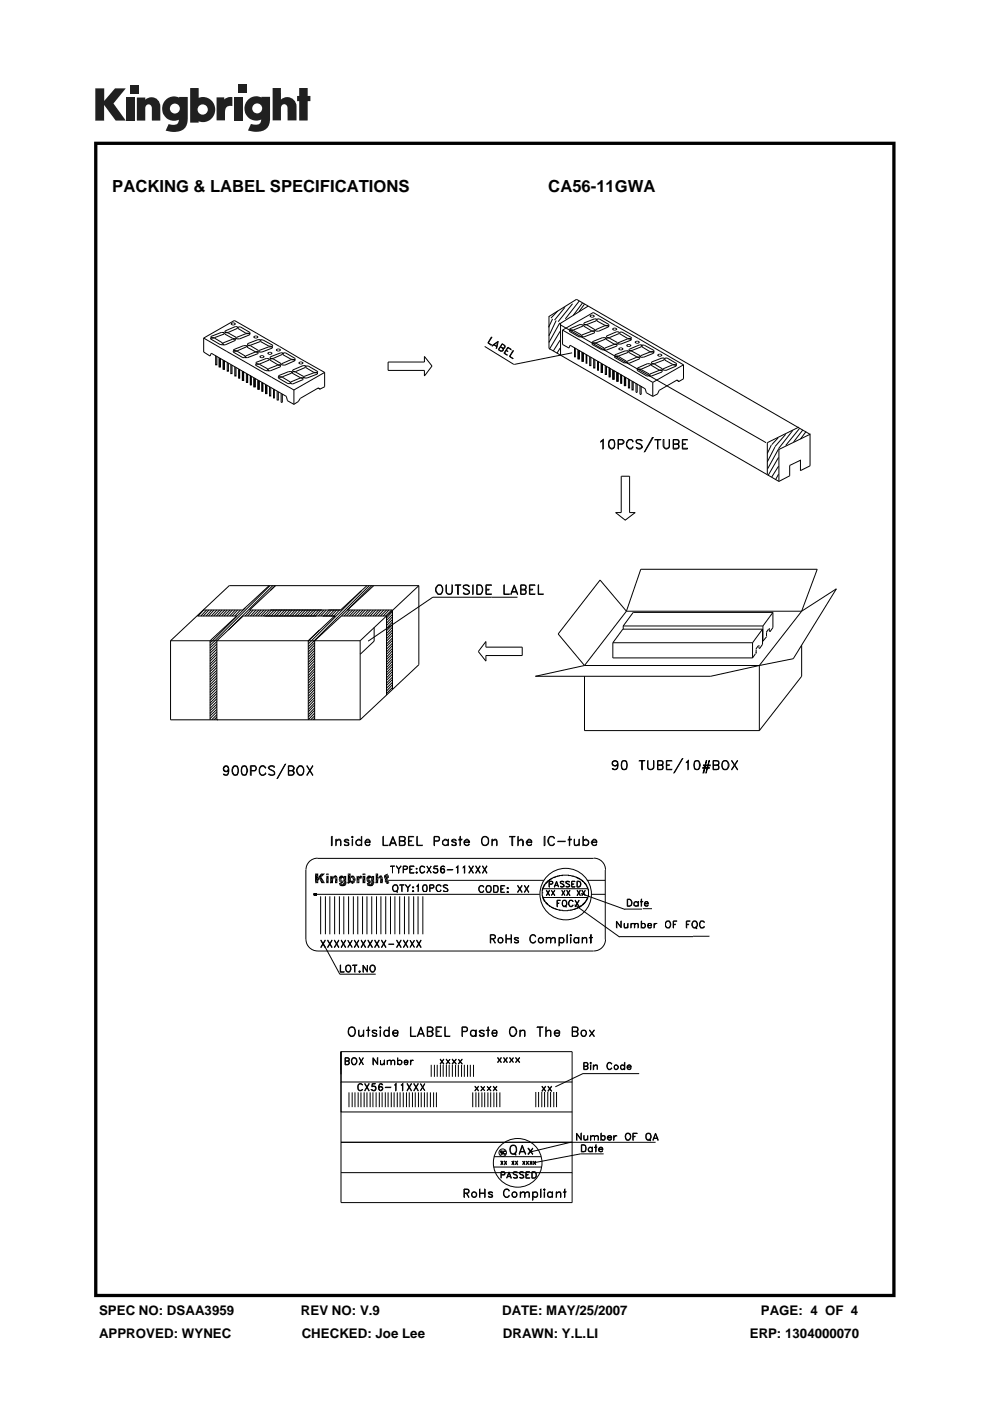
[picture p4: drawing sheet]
<svg xmlns="http://www.w3.org/2000/svg" width="210mm" height="297mm" viewBox="0 0 210 297" stroke-linecap="round" stroke-linejoin="round" font-family="sans-serif">
<defs><g id="words">
<g font-size="3.5">
<text x="23.8" y="40.6">PACKING &amp; LABEL SPECIFICATIONS</text>
<text x="116.3" y="40.6">CA56-11GWA</text>
</g>
<g font-size="2.8">
<text x="21" y="278.7">SPEC NO: DSAA3959</text>
<text x="63.8" y="278.7">REV NO: V.9</text>
<text x="106.5" y="278.7">DATE: MAY/25/2007</text>
<text x="161.4" y="278.7">PAGE: 4 OF 4</text>
<text x="21" y="283.6">APPROVED: WYNEC</text>
<text x="64" y="283.6">CHECKED: Joe Lee</text>
<text x="106.7" y="283.6">DRAWN: Y.L.LI</text>
<text x="159.1" y="283.6">ERP: 1304000070</text>
</g>
</g></defs>
<g fill="#231f20">
<path d="M20.2 18.7h1.9v2.7l2.3-2.7h2.3l-2.6 3.2 2.6 3.7h-2.2l-2.4-3.3v3.3h-1.9z"/>
<path d="M26.7 20.7h1.8v4.9h-1.8z"/>
<path d="M49.6 20.7h1.8v4.9h-1.8z"/>
<path d="M27.6 18h1.8v1.8h-1.8z"/>
<path d="M50.6 17.9h1.8v1.8h-1.8z"/>
<path d="M29 20.7h1.8v.4a1.9 1.9 0 0 1 2.2-.3 1.9 1.9 0 0 1 1 2v2.8h-1.8v-2.7a.7 .7 0 0 0-.7-.8 .7 .7 0 0 0-.7 .8v2.7h-1.8z"/>
<path d="M45.9 20.6h1.7v.5a2.02 2.02 0 0 1 1.7-.5v1.9h-.2a1.12 1.12 0 0 0-1.4 1.3v1.7h-1.8z"/>
<path d="M57.8 18.7h1.8v2.4a1.98 1.98 0 0 1 2.2-.3 1.98 1.98 0 0 1 1.1 2v2.7h-1.9v-2.6a.7 .7 0 0 0-.7-.8 .7 .7 0 0 0-.7 .8v2.6h-1.8z"/>
<path d="M63.5 18.7h1.8v1.6h.5v1.1h-.5v4.1h-1.8v-4.1h-.5v-1.1h.5z"/>
<path d="M40.3 18.7v7.3h1.8v-.3a2.63 2.63 0 0 0 3.5-2.5 2.63 2.63 0 0 0-3.5-2.5v-2zM41.9 23.2a1.1 1.1 0 0 1 2.2 0 1.1 1.1 0 0 1-2.2 0z"/>
<path d="M35.3 21a2.56 2.56 0 0 0-.6 3.3 2.56 2.56 0 0 0 3.2 1.1 1.09 1.09 0 0 1-1.5 1.1l-.6-.2-.7 1.4a5.3 5.3 0 0 0 3.8-.2 2.69 2.69 0 0 0 .9-2.4v-4.5h-1.8v.1l-.8-.2a2.44 2.44 0 0 0-1.9 .5zM36 23a1.06 1.06 0 0 1 2.1 0 1.06 1.06 0 0 1-2.1 0z"/>
<path d="M52.8 21a2.56 2.56 0 0 0-.6 3.3 2.56 2.56 0 0 0 3.2 1 1.09 1.09 0 0 1-1.5 1.1l-.7-.1-.6 1.4a5.3 5.3 0 0 0 3.7-.3 2.69 2.69 0 0 0 1-2.3v-4.6h-1.8v.2l-.9-.3a2.44 2.44 0 0 0-1.8 .6zM53.5 23a1.06 1.06 0 0 1 2.1 0 1.06 1.06 0 0 1-2.1 0z"/>
</g>
<g fill="#000">
<path d="M66.8 185.2l.7 .8-.7 1.2zM66.8 187.2l.7-.5v.5zM67.5 186l.3 .4-1 .8zM67.5 186l1.4 1.2-1.1-.8zM66.8 185.2h.7v.8zM66.8 187.2l1-.8zM67.8 186.4l1.1 .8h-.7zM68.1 185.2l.1 .8h-.7zM67.5 186h.7l.7 1.2zM68.1 185.2h.8l-.7 .8zM69.2 185.7l.5 1.5h-.5zM69.2 185.2l.5 .3h-.5z"/>
<path d="M69.2 185.7h.5v1.5zM69.2 185.2h.5v.3zM70 185.7l.5 .3-.5 1.2zM70.5 186l1.1 .1h-.8zM70.5 186l.3 .1-.1 .1zM70.5 186l.2 .2zM70.5 186l.2 .2-.7 1zM70 185.7h.5v.3zM70.6 186.5v.7h-.6zM70.6 186.5l-.6 .7zM70.6 186.3l-.6 .9zM70.6 185.9l1 .1h-1.1z"/>
<path d="M70.6 186.3l.1-.1-.7 1zM70.8 186.1l.8 .1zM70.6 185.9l.9-.1zM70.8 185.8h.7zM70.9 186.1l.7 .1zM70.9 185.7l.4 .1h-.5zM71 186.2l.6 .1zM71.1 186.4l.5 .8h-.5zM71.1 186.3h.5zM70.9 185.7h.3zM71.1 185.7h.1zM70.9 185.7l.4 .1z"/>
<path d="M70.6 185.9l1 .1zM71.1 186.4l.5-.1v.9zM70.8 186.1h.8v.1zM70.5 186l1.1 .1zM71.8 186.4h.6l-.5 .2zM71.9 187.5l1.4 .1zM71.9 187.3l.6 .1-.6 .1zM71.9 187.3l.6 .1zM71.9 187.2l.5 .1zM71.9 186.8l1 .1zM71.9 186.7h.6l-.6 .1zM71.9 186.6h.5z"/>
<path d="M71.9 186.3h.5l-.6 .1zM71.9 186.1h.6l-.6 .2zM71.9 186.1h.8zM72 187.6l1.3 .1zM72 187h.8zM72 186.9h.9zM72 186h.9l-1 .1zM72 185.9l.9 .1zM72.1 187.7l1.1 .1zM72.1 185.8h.7l-.8 .1zM72.2 187.7l1 .1zM72.2 187.1h.5z"/>
<path d="M72.2 187.8h.8zM72.2 187.1l.4 .1zM72.1 185.8h.6zM72.3 187.8h.6zM72.3 187.2h.2zM72.3 185.7h.3l-.4 .1zM71.9 186.7h.6zM71.9 186.6l.5-.1zM71.9 186.6l.5-.2zM71.8 186.4l.6-.1zM72.3 185.7h.3zM72.5 187.8h.2z"/>
<path d="M71.9 187.5l.7-.1zM71.9 186.8l.7-.1zM71.9 186.3l.6-.1zM71.9 186.3l.6-.2zM71.9 187.5l.8-.1zM72.3 187.2h.3zM71.9 186.8l.8-.1zM72.2 185.8h.5zM71.9 187.5l1.5-.1zM71.9 186.8l.8-.1 .2 .2zM72.7 186.7l.7 .5zM72.7 187.4h.7z"/>
<path d="M72.1 185.8h.7zM72.2 187.1l.6-.1zM72.7 186.7h.1l.6 .5zM72.8 186.2l.6 1zM72 185.9l.8-.1 .1 .2zM72.5 187.8h.4zM72.9 187.2l.5 .1-.6 .1zM72.9 187.2h.5zM72 187l.9-.1zM72.9 186.9l.5 .3h-.5zM72.8 186.7l.1-.1 .5 .6zM72.9 186.5l.5 .7z"/>
<path d="M72.9 186.3l.5 .9zM71.9 186.1l1-.1-.2 .1zM72.7 186.1l.2-.1zM72.7 186.1l.2-.1-.1 .2zM72.9 186l-.1 .2zM72.9 186l.5 1.2-.6-1zM71.9 186.1l1-.1zM72.9 185.7l.5 1.5zM72.3 187.8h.7zM72.2 187.8h1zM72.1 187.7h1.2zM72 187.6h1.3z"/>
<path d="M71.9 187.5l1.5-.1-.1 .2zM72.8 187.4l.6-.1zM72.9 187.2h.5v.1zM72.9 185.7h.5v1.5zM73.8 185.2l.6 .7-.6 1.3zM73.8 187.2l.5-.2v.2zM74.3 187h.9zM74.4 187l.8 .1zM74.4 186.7l-.6 .5zM74.4 186.5l-.6 .7zM74.4 186.3l-.6 .9zM74.4 185.9h.8l-.8 .2z"/>
<path d="M74.4 185.9v.3zM74.4 185.9v.3l-.6 1zM73.8 185.2h.6v.7zM74.4 187.1l.7 .1zM73.8 187.2l.6-.5 .1 .1zM73.8 187.2l.6-.5zM74.4 186.2l-.6 1zM74.4 185.8h.7l-.7 .1zM74.5 187.2h.5zM73.8 187.2l.8-.4zM74.4 185.8h.6zM74.6 187.2h.3z"/>
<path d="M74.3 187l.3-.2h.7zM74.6 186.1l.8 .1zM74.6 186.8h.7zM74.7 186.1l.7 .1zM74.5 185.8l.4-.1zM74.7 186.8h.6zM74.8 186.7h.6zM74.8 186.3l.6 .1-.5 .1zM74.8 186.2l.6 .2zM74.8 186.2h.6zM74.7 185.7h.2zM74.9 186.5l.5 .1-.6 .1z"/>
<path d="M74.9 186.5l.5 .1zM74.5 185.8h.5zM74.6 187.2h.4zM74.4 185.8h.7zM74.5 187.2h.6zM74.4 185.9h.8zM74.4 187.1h.8zM74.6 186.1l.7-.1zM74.4 186.1l.8-.2zM74.3 187l1-.1zM74.3 187l1-.2zM74.6 186.1l.7-.1v.1z"/>
<path d="M74.8 186.7l.6-.1v.1zM74.9 186.5l.5-.1zM74.8 186.2h.6v.2zM75.6 185.7l.5 .3-.5 1.2zM76.1 186l.4 .1-.1 .1zM76.1 186l.3 .2zM76.1 186l.2 .2-.7 1zM76.1 186l.4 .1zM76.1 186l.5 .2zM75.6 185.7h.5v.3zM75.6 187.2l.6-.5v.5zM76.2 186.6v.1l-.6 .5z"/>
<path d="M76.2 186.4l-.6 .8zM76.2 186.3l-.6 .9zM76.1 186l.1-.1 .4 .3zM76.2 186.3l.1-.1-.7 1zM76.3 185.8h.5l-.6 .1zM76.3 185.8h.4zM76.3 185.8l.3-.1zM76.5 185.7h.1zM76.3 185.8h.5zM76.2 185.9l.6-.1-.2 .4zM76.9 185.7l.6 1.5h-.6zM76.9 185.2l.6 .3h-.6z"/>
<path d="M76.9 185.7h.6v1.5zM76.9 185.2h.6v.3zM77.7 186.7h.6l-.5 .1zM77.7 186.6h.6zM77.7 186.4h.6l-.6 .2zM77.7 186.3h.6zM77.7 186.1h.7l-.7 .2zM77.8 187.6l1.3 .1zM77.8 187.5l1.4 .1zM77.8 187.3l.6 .1-.6 .1zM77.8 187.3l.6 .1zM77.8 187.2l.5 .1z"/>
<path d="M77.8 186.8l1 .1zM77.8 186.1h.7h-.8zM77.9 187.7l1.1 .1zM77.9 187h.8zM77.9 186.9h.9zM77.9 186h.9l-1 .1zM77.9 185.9l.9 .1zM78 187.7l1 .1zM78 187.1h.6zM78 185.8h.8l-.9 .1zM78.1 187.1l.4 .1zM78 185.8h.6z"/>
<path d="M78.2 187.8h.7zM78.3 187.8h.5zM78.3 187.2h.1zM78.1 185.8l.4-.1zM77.8 186.8l.7-.1zM77.7 186.7l.6-.1zM77.7 186.6l.6-.1zM77.7 186.6l.6-.2zM77.7 186.4l.6-.1zM77.7 186.3l.6-.1zM78.3 185.7h.2zM78.4 187.8h.3z"/>
<path d="M77.8 187.5l.7-.1zM77.7 186.3l.7-.2zM77.8 187.5l.8-.1zM78.3 187.2h.2zM77.8 186.8l.7-.1 .3 .2zM78.5 186.7l.9 .5zM77.7 186.1h.8zM78.1 185.8h.5zM77.8 187.5l1.5-.1zM78.1 187.1h.5zM78 185.8h.8zM78.6 187.4h.7z"/>
<path d="M78 187.1l.7-.1zM78.4 187.8h.4zM78.7 187.4h.6zM78.8 187.2l.6 .1-.6 .1zM78.8 187.2h.6zM77.9 187l.9-.1zM78.8 186.9l.6 .3h-.6zM78.7 186.7h.1l.6 .5zM78.8 186.6l.6 .6zM78.8 186.5l.6 .7zM78.8 186.3l.6 .9zM78.8 186.2l.6 1z"/>
<path d="M77.9 185.9l.9-.1v.2zM77.8 186.1l1-.1-.3 .1zM78.5 186.1l.3-.1zM78.6 186.1l.2-.1v.2zM78.8 186v.2zM78.8 186l.6 1.2-.6-1zM77.8 186.1l1-.1zM78.8 185.7l.6 1.5zM78.3 187.8h.6zM78.2 187.8h.8zM77.9 187.7h1.2zM77.8 187.6h1.4z"/>
<path d="M77.8 187.5l1.5-.1-.1 .2zM78.8 187.4l.6-.1zM78.8 187.2h.6v.1zM78.8 185.7h.6v1.5zM79.7 185.2l.5 .8-.5 1.2zM80.2 186.5v.7h-.5zM80.2 186.5l-.5 .7zM80.2 186h.9l-.7 .2zM80.2 186l.2 .2zM80.2 186l.1 .2-.6 1zM79.7 185.2h.5v.8zM80.3 186.3l-.6 .9z"/>
<path d="M80.3 186.2l-.6 1zM80.2 186l.8-.1zM80.5 186.1l.7 .1zM80.5 185.8h.5l-.6 .1zM80.5 185.8h.5zM80.5 185.7l.5 .1h-.5zM80.6 186.4l.6 .8h-.6zM80.6 186.3h.6zM80.6 186.2l.6 .1zM80.5 185.7h.4zM80.7 185.7h.2zM80.5 185.7l.5 .1z"/>
<path d="M80.2 186h.9zM80.4 185.9l.6-.1zM80.5 186.1h.7zM80.4 186.2l.7-.2zM80.6 186.4l.6-.1v.9zM80.5 186.1h.7v.1zM81.5 185.7h.7l-.7 .4zM81.5 185.7h.1zM81.6 186.9l1 .3zM81.6 186.8h.7zM81.6 186.7h.6l-.6 .1zM81.6 186.1l.6 .6h-.6z"/>
<path d="M81.5 185.7h.7zM81.6 185.5l.6 .2h-.6zM81.7 187.1l.9 .1zM81.7 187l.9 .2zM81.9 187.2h.5zM81.9 187.2h.7zM82 187.2h.3zM81.6 186.8l.6-.1v.1zM81.5 186.1h.7zM81.6 186.1h.6v.6zM81.5 186.1l1-.4zM81.6 185.5l.6-.3v.5z"/>
<path d="M82.1 187.2h.2zM81.6 186.9l.7-.1 .3 .4zM82 187.2h.4zM82.3 186.8l.3 .4zM82.4 186.8l.2 .4zM82.5 185.7v.4h-.3zM81.5 186.1l1-.4-.3 .4zM82.2 185.7h.3z"/>
<path d="M20 30v245h169.9v-245zM20.7 30.7h168.6v243.6h-168.6z"/>
</g>
<g fill="none" stroke="#000" stroke-width=".21">
<path d="M43.2 71.7l19.1 11M43.2 71.7l6.5-3.7 19.2 11M43.2 71.7v2.9l1.4 .9 .2-.6 15.9 9.1 .3 1 1.3 .7M44.7 71.3l2.2-.8h.6v.3l-2 .8h-.8zM44.7 71.7h.8l1.7 1-.1 .4-.4-.1-2.1-1.2zM45.7 75.4v1.9h.3v-1.7M46.5 75.9v1.9h.3v-1.8M47.3 72.7l2-.8h.7l-.1 .3-2.1 .9h-.5zM47.3 76.3v2h.3v-1.8M47.7 70.5l.7 .1 1.7 .9-.1 .3h-.6l-1.7-1zM47.8 70.2l2.2-1 .4 .1-.1 .3-1.9 .9-.7-.1zM48.2 76.8v1.9h.3v-1.7"/>
<path d="M49 77.3v1.9h.2v-1.8M49.1 68.6l.4-.1 .3 .1a.35 .35 0 0 1-.3 .3 .35 .35 0 0 1-.4-.3zM49.5 74.5h.8l1.7 1-.1 .3h-.4l-2-1.2zM49.6 74.1l2.1-.8h.6v.2l-2 .9-.8-.1zM49.8 77.8v1.9h.3v-1.8M50.2 71.5l2-.8h.8l-.1 .3-2.1 .8h-.7zM50.6 69.3h.4l2 1.2v.2h-.8l-1.7-1.1zM50.7 78.3v1.8h.1v-1.7M51.4 78.7v2h.3v-1.8M51.5 78.8h.1M52.1 75.5l2-.9 .7 .1-.1 .3-2.2 .8h-.4zM52.3 79.2v1.9h.2v-1.8v1.8h-.2"/>
<path d="M52.5 73.3h.6l1.7 1v.3h-.7l-1.7-1zM52.5 72.9l2.2-.9h.5l-.1 .4-2 .8h-.6zM53.1 79.6v2h.2v-1.8M53.9 71.3l.4-.1 .3 .1a.35 .35 0 0 1-.3 .4 .35 .35 0 0 1-.4-.4zM54.3 77.2l.8 .1 1.6 .9v.4l-.5-.1-2-1.1zM54.3 76.8l2.2-.8 .6 .1v.2l-2 .9-.8-.1zM55 74.3l2-.8h.8v.3l-2.2 .8h-.6zM55.2 75.5l.4-.1 .3 .1a.35 .35 0 0 1-.3 .4 .35 .35 0 0 1-.4-.4zM55.3 72l.5 .1 2 1.1v.3l-.8-.1-1.7-1zM56.9 74.8l.3-.1 .4 .1a.35 .35 0 0 1-.4 .3 .35 .35 0 0 1-.3-.3zM56.9 78.2l2-.8h.6v.4l-2.2 .8h-.5zM57.3 76.1h.6l1.7 1-.1 .2h-.6l-1.6-1z"/>
<path d="M57.3 75.7l2.2-.9h.5l-.1 .3-2 .9h-.6zM58.7 74.1l.3-.1 .4 .1a.35 .35 0 0 1-.4 .3 .35 .35 0 0 1-.3-.3zM59 80h.9l1.7 1-.1 .3h-.4l-2.1-1.2zM59.1 79.6l2.1-.8h.7l-.1 .3-1.9 .8h-.9zM59.8 77.1l1.9-.9 .9 .1-.1 .2-2.1 .9-.7-.1zM60.1 74.8h.5l2 1.2v.2h-.9l-1.7-1zM62.1 78.8l.6 .1 1.7 .9v.3h-.7l-1.7-1zM62.1 78.4l2.2-.9h.5l-.1 .4-2 .9-.6-.1zM63.5 76.8l.3-.1 .4 .1a.35 .35 0 0 1-.4 .4 .35 .35 0 0 1-.3-.4zM64.5 79.8l2.1-.8h.7v.3l-2.2 .8h-.6zM64.9 77.6h.5l2 1.2-.1 .2h-.7l-1.7-1.1zM68.9 79v3l-1.1 .5-.3-.2"/>
<path d="M68.9 79l-6.6 3.7M82.3 76.8h7.7v-1.2l1.6 2-1.6 2.1v-1.2h-7.7zM102.8 73.5l6.2 3.8M104.2 71.4l.1 .1-.7 1.2 .6 .4v.1l-.7-.5zM104.3 73.3l1.4-.9-.4 1.5 .2-1.4-1.1 .9zM104.7 73l.7 .5M104.8 73l.5 .5M106.1 73.5l.6 .5-.1 .3-.4 .1-.4-.3 .7-1.2 .6 .5-.1 .3-.4 .1M106.2 73.5l.4 .3 .2 .4-.3 .3h-.3l-.5-.4 .8-1.2 .6 .5-.1 .4h-.5M107.4 74.3l.3 .3zM107.7 73.6l.7 .5-.7-.4-.7 1.2 .6 .4-.7-.4zM108.8 74.3l.1 .1-.8 1.2 .7 .5-.7-.5z"/>
<path d="M117.2 67.6l-.8 1.8M118 68l-1.6 3.2M118.3 65.9l-1.4 1.5M118.7 68.8l43.8 25.1M118.7 68.5l-2.3 4.1M118.8 70.2l-2.3 3.8M118.8 72.1l-1.4 2.3M118.8 73.8l-.7 1.1M119.3 70l6.5-3.7 19.2 11M119.3 70l4.8 2.8M119.3 70v3l1.4 .8 .2-.6 15.9 9.2 .3 .9 1.4 .7M119.8 65.2l-2.2 2.7"/>
<path d="M120.8 69.7l2.2-.9 .6 .1v.2l-2 .9-.8-.1zM120.8 70l.8 .1 1.7 .9-.1 .4h-.4l-2-1.2zM121.3 74.8l-12.2 2.5M121.4 64.4l-3 3.8M121.9 73.7v2h.1v-1.8M122.6 74.2v1.9h.3v-1.8M122.9 63.8l-3 3.8M123.5 74.6v2h.2v-1.8M123.5 71l2-.8h.6v.4l-2.2 .8h-.5zM123.5 64.2l-1.9 2.7M123.8 68.9h.7l1.7 1-.1 .3h-.6l-1.7-1.1zM123.9 68.5l2.2-.9h.4l-.1 .4-1.9 .8h-.7z"/>
<path d="M124 64.5l-1.2 1.6M124.1 72.8l14.4 8.3M124.3 75.1v1.9h.2v-1.7M124.7 64.9l-5.8 3.6v6.8M125.1 75.7v1.8h.2v-1.8M125.3 66.9l.3-.1 .3 .1a.35 .35 0 0 1-.3 .4 .35 .35 0 0 1-.3-.4zM125.7 72.4l2.1-.8h.7l-.1 .3-2 .8h-.8zM125.9 76.1v1.9h.3v-1.8M126.3 69.9l2-.8h.8v.2l-2.2 .9h-.6zM126.4 72.8l1.7 1-.1 .4-.4-.1-2-1.1v-.2h.8M126.7 67.6h.4l2 1.2v.3l-.8-.1-1.7-1zM126.8 76.6v1.8h.1v-1.7"/>
<path d="M127.5 77v2h.3v-1.8M128.3 73.8l1.9-.8h.7l-.1 .4-2.2 .8h-.4zM128.4 77.5v1.9h.2v-1.8v1.8h-.2M128.6 71.3l2.2-1 .5 .1v.3l-2.1 .9-.6-.1zM128.6 71.7h.6l1.7 .9v.3h-.7l-1.7-1zM129.2 77.9v2h.2v-1.8M130 78.4v2h.2v-1.8M130 69.7l.4-.1 .3 .1a.35 .35 0 0 1-.3 .3 .35 .35 0 0 1-.4-.3zM130.4 75.2l2.2-.8h.6v.3l-2 .8h-.8zM130.4 75.6h.8l1.7 1-.1 .3h-.4l-2.1-1.2zM130.8 78.9v1.9h.3v-1.8v1.8h-.3v-1.8M131.1 72.7l2-.9 .8 .1v.2l-2.2 .8h-.6z"/>
<path d="M131.3 73.9l.4-.2 .3 .2a.35 .35 0 0 1-.3 .3 .35 .35 0 0 1-.4-.3zM131.5 70.4h.4l2.1 1.2-.1 .2h-.8l-1.7-1.1zM131.7 79.4v1.8h.1v-1.6M132.4 79.9v1.9h.3v-1.8M133 73.1l.4-.1 .3 .1a.35 .35 0 0 1-.3 .4 .35 .35 0 0 1-.4-.4zM133 76.6l2.1-.9 .6 .1v.3l-2.2 .9-.6-.1zM133.4 74.4l.6 .1 1.7 .9v.3h-.6l-1.7-1zM133.5 74l2.2-.9h.4l-.1 .4-2 .8h-.6zM134.8 72.4l.4-.1 .3 .1a.35 .35 0 0 1-.3 .4 .35 .35 0 0 1-.4-.4zM135.1 78.3l.9 .1 1.7 .9-.1 .4h-.4l-2.1-1.2zM135.2 78l2.2-.9 .6 .1-.1 .2-1.9 .9-.9-.1zM135.9 75.4l2-.8h.8l-.1 .3-2.1 .8h-.7z"/>
<path d="M136.2 73.1l.5 .1 2 1.1v.3h-.8l-1.7-1.1zM137.9 79.3l1.9-.8h.7l-.1 .4-2.2 .8h-.4zM138.2 77.2h.6l1.7 1v.2h-.7l-1.7-1zM138.2 76.8l2.2-.9h.5l-.1 .4-2 .8h-.6zM139.6 75.2l.3-.1 .4 .1a.35 .35 0 0 1-.4 .3 .35 .35 0 0 1-.3-.3zM140.7 78.2l2-.9 .7 .1v.2l-2.2 .9-.5-.1zM141.1 75.9h.4l2 1.2-.1 .2h-.7l-1.7-1zM145 77.3l-6.5 3.8M145 77.3v3l-1 .6-.4-.3-3.8 2.2-.3 .7-1 .5M53.9 80.1v1.9h.2v-1.7M54.7 80.6v1.9h.3v-1.8v1.8h-.3v-1.8M55.6 81.1v1.8h.1v-1.7"/>
<path d="M56.3 81.6v1.8h.3v-1.7M57.2 82v2h.2v-1.8M58 82.5v1.9h.2v-1.8M58.8 82.9v2M58.8 84.8h.2M59 83.1v1.8M59.6 83.4v1.9h.3v-1.8M61.7 81l2-.9 .6 .1v.3l-2.2 .9-.4-.1zM62.3 82.7v3M67.5 82.3l-3.8 2.2-.4 .6-1 .6M67.5 82.3l.4 .2M127.4 93.5l.6-.3v2l-.1-1.8-.5 .3z"/>
<path d="M129.1 93.5a.68 .68 0 0 1 1.2 0 1.41 1.41 0 0 1-.5 1.7 .92 .92 0 0 1-.7-1.2zM129.4 95h.8M129.4 93.4h.8M129.5 93.3a1.32 1.32 0 0 0 0 1.7M130.1 93.3a1.66 1.66 0 0 1 0 1.7M131.2 94.1l.9-.1v-.6l-.9-.1-.1 1.9v-2h.8l.5 .4-.2 .4-.3 .2h-.7M133.3 80.3v2h.2v-1.8M133.3 93.3l.6-.1 .4 .5-.4-.4a.73 .73 0 0 0-1 .6v.6l.4 .5h.6l.4-.3-.4 .5h-.4l-.6-.5a1.19 1.19 0 0 1 .4-1.4zM134 80.8v1.9h.3v-1.8M134.9 81.2v2h.2v-1.8M134.9 93.4a.94 .94 0 0 1 1.3 0l-.5-.1-.6 .1-.1 .3 .2 .2a1.01 1.01 0 0 1 1 1l-.5 .3h-.4l-.4-.3 .8 .1 .4-.1v-.3a1.19 1.19 0 0 0-1-.7zM135.7 81.8v1.8h.3v-1.8"/>
<path d="M138.4 92.8h.1l-1.8 3zM138.5 81.1v2.9M138.9 93.2l1.2 .1zM139.5 93.3v1.9l.1-1.9M140.7 93.2h.1v1.4a.6 .6 0 0 0 1 .3l.1-1.7 .1 1.4a.64 .64 0 0 1-1 .4l-.3-.4zM142.9 94.1l1 .1 .1 .6-.5 .4h-.7v-2h.7l.5 .2v.6l-.5 .2M143.5 94.1l.5-.2-.1-.5-1-.1v1.7h.6l.5-.2-.1-.5-1-.1M143.8 80.7l.2 .2M144.7 93.2h1.1l-1 .1v1.7h1v.2h-1.1zM144.8 94.1l.6 .1h-.6M163.6 94.4l-.8 1.7M164.4 94.8l-1.6 3.1"/>
<path d="M165 92.8l-1.3 1.5M165.1 95.2l-2.3 4.2M165.1 97l-2.2 3.8M165.1 98.9l-1.4 2.2M165.2 95.3l6.6-3.2v6.7l-2 1v-2.2l-2.3 1.1v2.2l-2.3 1.2zM166.6 92.1l-2.2 2.6M168.2 91.2l-3.1 3.9M169.4 90.6l-6.6 3.3v6.6M169.6 90.8l-3 3.7M170.3 91.1l-2 2.6M171 91.5l-1.2 1.6M171.8 92.1l-49.5-28.6-5.9 3.6v6.8l48.8 28.2"/>
<path d="M131.8 101h1.7v7.7h1.2l-2.1 1.6-2-1.6h1.2zM165.1 100.5l-.6 1.1M36.2 135.9h40.2M36.2 135.9v16.7h40.2M41.8 130.6h8.4l-5.6 5.3v16.7M43.2 129.3l-1.2 1.3M43.8 129.3l-1.2 1.3M44.3 129.3l-1.2 1.3M44.9 129.3l-1.2 1.3M45.4 129.3l-1.2 1.3M46 136l-1.4 1.4M46 136.5l-1.4 1.5"/>
<path d="M46 137.1l-1.4 1.4M46 137.6l-1.4 1.5M46 138.2l-1.4 1.5M46 138.7l-1.4 1.5M46 139.3l-1.4 1.5M46 139.8l-1.4 1.5M46 129.3l-1.2 1.3M46.6 129.3l-1.3 1.3M47.1 129.3l-1.2 1.3M47.7 129.3l-1.3 1.3M48.2 129.3l-1.2 1.3M48.8 129.3l-1.3 1.3"/>
<path d="M49.3 129.3l-1.2 1.3M49.9 129.3l-1.2 1.3M50.4 129.3l-1.2 1.3M51 129.3l-1.2 1.3M52 128.9l-7.4 7.4M53.2 129.3l-1.2 1.3M53.7 129.3l-1.2 1.3M54.3 129.3l-1.2 1.3M54.9 129.3l-1.3 1.3M55.4 129.3l-1.2 1.3M56 129.3l-1.3 1.3M56.1 130.6h11"/>
<path d="M56.5 129.3l-1.2 1.3M57.1 129.3l-1.3 1.3M57.1 124.2l-5.6 5.1h-8.4M57.3 124.2l-12.7 12.7M57.6 129.3l-1.2 1.3M57.8 124.2l-9.3 9.4M58.2 129.3l-1.3 1.3M58.4 124.2l-1.1 1M58.4 124.2l-5.5 5.1h19.3l5.6-5.1M58.7 129.3l-1.2 1.3M59.3 129.3l-1.2 1.3M59.8 129.3l-1.2 1.3"/>
<path d="M60.4 129.3l-1.2 1.3M60.9 129.3l-1.2 1.3M61.5 129.3l-1.2 1.3M62 129.3l-1.2 1.3M62.6 129.3l-1.2 1.3M63.1 129.3l-1.2 1.3M63.7 129.3l-1.2 1.3M64.3 129.3l-1.3 1.3M64.8 129.3l-1.2 1.3M65.4 129.3l-1.3 1.3M65.9 129.3l-1.2 1.3M66.5 129.3l-1.3 1.3"/>
<path d="M66.7 136.3l-1.3 1.3M66.7 136.8l-1.3 1.4M66.7 137.4l-1.3 1.3M66.7 137.9l-1.3 1.4M66.7 138.5l-1.3 1.3M66.7 139l-1.3 1.4M66.7 139.6l-1.3 1.3M67 129.3l-1.2 1.3M67.6 129.3l-1.2 1.3M67.8 133.6l-2.4 2.4M68.1 129.3l-1.2 1.3M68.4 130.6h2.6"/>
<path d="M68.7 129.3l-1.2 1.3M69.2 129.3l-1.2 1.3M69.8 129.3l-1.2 1.3M70.3 129.3l-1.2 1.3M70.9 129.3l-1.2 1.3M71.4 129.3l-1.2 1.3M72 129.3l-1.2 1.3M72.4 130.6l-5.7 5.3v16.7M72.4 130.6h9.6v16.8M74.2 129.3l-1.2 1.3M74.8 129.3l-1.3 1.3M75.3 129.3l-1.2 1.3"/>
<path d="M75.9 129.3l-1.3 1.3M76.4 129.3l-1.2 1.3M76.4 135.9v16.7M76.6 125.3l-11.2 11.2M77 129.3l-1.2 1.3M77.5 129.3l-1.2 1.3M78.1 129.3l-1.2 1.3M78.3 124.2l-12.9 12.9M78.6 129.3l-1.2 1.3M78.8 124.2l-6.4 6.4M79.2 129.3l-1.2 1.3M79.3 124.2l-5.6 5.1h9.5v16.8"/>
<path d="M79.4 133.1v2.8l-3 2.8M79.7 129.3l-1.2 1.3M80.3 129.3l-1.2 1.3M80.8 129.3l-1.2 1.3M81.4 129.3l-1.2 1.3M82 129.3l-1.3 1.3M82.5 129.3l-1.2 1.3M83.1 129.3l-1.3 1.3M83.2 129.7l-1.2 1.3M83.2 130.3l-1.2 1.2M83.2 130.8l-1.2 1.3M83.2 131.4l-1.2 1.2"/>
<path d="M83.2 131.9l-1.2 1.3M83.2 132.5l-1.2 1.2M83.2 133l-1.2 1.3M83.2 133.6l-1.2 1.2M83.2 134.1l-1.2 1.3M83.2 134.7l-1.2 1.2M83.2 135.3l-1.2 1.2M83.2 135.8l-1.2 1.2M83.2 136.4l-1.2 1.2M83.2 136.9l-1.2 1.3M83.2 137.5l-1.2 1.2M83.2 138l-1.2 1.3"/>
<path d="M83.2 138.6l-1.2 1.2M83.2 139.1l-1.2 1.3M83.2 139.7l-1.2 1.2M88.8 124.2h-40.2l-12.4 11.7M88.8 124.2v16.7l-12.4 11.7M88.8 124.2l-12.4 11.7M92.8 124.2a.68 .68 0 0 1 1 .6 .96 .96 0 0 1-.6 1.1h-.1a1.06 1.06 0 0 1-.3-1.7zM92.8 124.1a.93 .93 0 0 1 1 .3 .93 .93 0 0 1 0 1.1l-.4 .5a1.06 1.06 0 0 1-1-.7 1.06 1.06 0 0 1 .4-1.2zM94.6 124l.1 1.4a.6 .6 0 0 0 .6 .6 .6 .6 0 0 0 .6-.6v-1.4v1.7a.68 .68 0 0 1-.8 .3 .68 .68 0 0 1-.5-.6zM96.5 124l1.2 .1zM97 124.1v1.9h.2v-1.9M98.4 124.1a.93 .93 0 0 1 1.2 .2h-.3v-.1a.61 .61 0 0 0-1 .3l.1 .2 .7 .2a.58 .58 0 0 1 .4 .5 .58 .58 0 0 1-.2 .5 .85 .85 0 0 1-1.1-.2l.3 .2a.74 .74 0 0 0 1-.3l-.1-.2-1.1-.7-.1-.4z"/>
<path d="M100.3 124l.1 2zM101.1 124h.7a1.14 1.14 0 0 1 0 2h-.7zM101.2 124.1h.6a1.07 1.07 0 0 1 0 1.8h-.6zM103.1 124h1.1l-1.1 .1v1.8l1.1 .1h-1.1zM103.1 136v1.2h7.7v1.8h-7.7v1.2l-1.6-2.1zM103.1 124.9h.6v.2h-.6M106.9 124l.1 1.9 1.1 .1h-1.2zM108.5 125.5h1.2M108.6 125.4h1M109.1 124l.7 2-.7-1.7-.8 1.7zM109.7 126.6h-17.9l-13.7 9.3M110.5 124.9h.7l.4 .5a.49 .49 0 0 1-.4 .6h-.8v-2h.8a.56 .56 0 0 1 .4 .5 .56 .56 0 0 1-.4 .6"/>
<path d="M111.2 124.9l.2-.1a.48 .48 0 0 0-.2-.7h-.7v1.8h.7a.43 .43 0 0 0 .3-.4 .43 .43 0 0 0-.3-.4h-.7M112.3 124h1.2l-1.1 .1v1.8l1.1 .1h-1.2zM112.4 124.9h.6v.2h-.6M114.2 124v1.9l1.1 .1h-1.1zM130 136.3h29.6M130 136.3v3.2h29.6M132.2 132.7h29.6M132.9 129.6h37.1M132.9 129.6l-5.6-6.6-8.9 11.4 5.6 6.7M132.9 129.6l-8.9 11.5M159.6 136.3v3.2M160.2 138.6l-.6 .9"/>
<path d="M160.4 137.7v.6M160.4 138.4v.1M160.4 138.2l-.1 .4M160.4 137.5v.1M160.8 137l-.4 .5M160.9 136.9l.1 .1M161.7 135.9h.1M161.7 133.4v3.2l-.6 .8-.1-.4M161.7 133.4h-29.6l-2.1 2.9M161.7 133.4l-2.1 2.9M161.8 132.7v3.2M162.6 134.1v.7"/>
<path d="M162.6 135l-.8 .9M162.6 134.8v.1M162.7 133.9l-.1 .2M163 133.4l-.4 .6M163.1 133.3l.1 .1M163.2 133.4v.4M163.2 133.8h.2M163.9 129.8h-29.6l-2.1 2.9v.7M163.9 129.8v3.3l-.6 .8M163.9 129.8l-2.1 2.9M170 129.6l-8.9 11.5v13.8M170 129.6l3.3-8.9h-37.4l-3 8.9"/>
<path d="M170 129.6l7.4-4.8-9.1 14.9-7.2 1.4M170 136.9v6.5l-8.9 11.5M46 152.6h.1M46 152l-.6 .6M46 151.5l-1.1 1.1M46 148.7l-1.4 1.5M46 149.3l-1.4 1.4M46 149.8l-1.4 1.5M46 150.4l-1.4 1.4M46 150.9l-1.4 1.5M46 148.1l-1.4 1.5M46 145.4l-1.4 1.4"/>
<path d="M46 145.9l-1.4 1.5M46 146.5l-1.4 1.5M46 147l-1.4 1.5M46 147.6l-1.4 1.5M46 143.2l-1.4 1.4M46 144.8l-1.4 1.5M46 142.6l-1.4 1.5M46 143.7l-1.4 1.5M46 144.3l-1.4 1.4M46 141.5l-1.4 1.5M46 142.1l-1.4 1.4M46 140.4l-1.4 1.5"/>
<path d="M46 141l-1.4 1.4M66.7 151.2l-1.3 1.4v-16.7l5.6-5.3h-19.4l-5.6 5.3v16.7M66.7 140.1l-1.3 1.4M66.7 140.7l-1.3 1.4M66.7 141.2l-1.3 1.4M66.7 141.8l-1.3 1.4M66.7 142.3l-1.3 1.4M66.7 142.9l-1.3 1.4M66.7 143.5l-1.3 1.3M66.7 144l-1.3 1.4M66.7 144.6l-1.3 1.3M66.7 145.1l-1.3 1.4"/>
<path d="M66.7 145.7l-1.3 1.3M66.7 146.2l-1.3 1.4M66.7 147.3l-1.3 1.4M66.7 146.8l-1.3 1.3M66.7 148.4l-1.3 1.4M66.7 147.9l-1.3 1.3M66.7 149.5l-1.3 1.4M66.7 149l-1.3 1.4M66.7 150.6l-1.3 1.4M66.7 150.1l-1.3 1.4M66.7 151.8l-.8 .8M66.7 152.3l-.3 .3"/>
<path d="M83.2 140.2l-1.2 1.3M83.2 140.8l-1.2 1.2M83.2 141.3l-1.2 1.3M83.2 141.9l-1.2 1.2M83.2 142.4l-1.2 1.3M83.2 143l-1.2 1.2M83.2 143.6l-1.2 1.2M83.2 144.1l-1.2 1.2M83.2 144.7l-1.2 1.2M83.2 145.2l-1.2 1.3M83.2 145.8l-1.2 1.2M124 141.1h37.1"/>
<path d="M124 141.1l-10.4 2.3h37.1l10.4-2.3M124 143.4v11.5h37.1M47.4 163.1l.2 .4h.3h.4l.2-.4M47.4 162.9l.5-.5 .6 .5M47.5 164.2h.8M47.9 162.4l-.5 .5 .1 .5 .4 .1M48.1 162.4a1.42 1.42 0 0 1 .1 1.9M48.5 163.4a.6 .6 0 0 1-.9 .1 .6 .6 0 0 1 0-.9 .6 .6 0 0 1 .9 .1 1.98 1.98 0 0 1-.2 1.6 .64 .64 0 0 1-.9-.2l.2 .2M48.5 163l-.1 .4-.3 .1M49.6 164.2h.7M49.6 162.4a.64 .64 0 0 1 .9 .4 1.83 1.83 0 0 1-.2 1.5 .81 .81 0 0 1-.9-.1 .81 .81 0 0 1-.2-1zM49.6 162.6l.2-.2 .5 .2"/>
<path d="M49.6 162.4a1.42 1.42 0 0 0 0 1.9M50.2 162.4a1.79 1.79 0 0 1 0 1.9M51.4 164.2h.8M51.4 162.6l.4-.2 .4 .2M51.4 162.4h.5a1.16 1.16 0 0 1 0 2h-.1a1.1 1.1 0 0 1-.6-1.6zM51.5 162.4a1.79 1.79 0 0 0 0 1.9M52.1 162.4a1.79 1.79 0 0 1 0 1.9M53.3 163.4h.7a.53 .53 0 0 0 0-1h-.7v2h-.2v-2h.9a.61 .61 0 0 1 .4 .5 .61 .61 0 0 1-.4 .6h-.7M55.2 162.5a.7 .7 0 0 1 1.2 .4l-.5-.5a.97 .97 0 0 0-.9 .9 .97 .97 0 0 0 .7 1l.4-.1 .3-.3a.74 .74 0 0 1-.8 .5 .74 .74 0 0 1-.6-.8v-.5zM56.9 162.7a.82 .82 0 0 1 1.4 0l-.5-.3h-.4l-.3 .3 .1 .3 1 .6 .1 .5a.94 .94 0 0 1-1.4 0l.5 .2 .8-.2-.1-.5-.9-.5zM60.5 162l-1.7 3.1zM61.2 163.4h.7l.5 .3a.6 .6 0 0 1-.5 .7h-.7v-2h1a.55 .55 0 0 1 .2 .6 .55 .55 0 0 1-.5 .5"/>
<path d="M61.9 163.4l.4-.4-.1-.4-.3-.2h-.7v1.9h.7a.43 .43 0 0 0 .4-.4 .43 .43 0 0 0-.4-.4h-.7M63.4 162.4a.93 .93 0 0 1 1 .4 .93 .93 0 0 1 0 1.1l-.3 .4a1.01 1.01 0 0 1-1.2-.6 1.01 1.01 0 0 1 .5-1.3zM63.4 162.6l.2-.2a.97 .97 0 0 1 .8 .9 .97 .97 0 0 1-.6 1h-.2a1.08 1.08 0 0 1-.2-1.7zM65 162.4l1.4 2zM66.3 162.4l-1.3 2zM70.3 177.3h.2v2h-.2zM71.2 177.9l.1 1.4zM71.3 178.4l.4-.5h.4l.2 .5v.9l-.1-1.1a.64 .64 0 0 0-.9 .2zM73.1 178.4a1.03 1.03 0 0 1 .9 .5v.1a.6 .6 0 0 1-1 0l.2 .2M73.1 178.2h.8M73.1 179.1h.8M73.2 178.1v.3"/>
<path d="M73.9 178.1l.1 .2-.3-.4h-.4l-.3 .4 .9 .6M73.9 178.7v.5M74.7 177.3l.2 .1-.1 .2-.2-.1zM74.7 177.9l.1 1.4zM74.7 177.4l.1 .1zM75.5 178.3l.5-.4h.2l.4 .4-.8-.2a.57 .57 0 0 0 0 1.1l.8-.2a.67 .67 0 0 1-.9 .2 .67 .67 0 0 1-.2-.9zM76.6 177.3l.1 2zM77.5 178.5l.1 .5 .2 .2 .7-.2a.64 .64 0 0 1-.9 .2 .64 .64 0 0 1-.1-.9l.3-.4h.4l.3 .5v.2h-1M77.6 178.3l.6-.2 .2 .4h-.9zM81.2 177.3l.1 1.9 1 .1h-1.1zM82.8 178.9h1.1M82.9 178.7h.9"/>
<path d="M83.3 177.3l.8 2-.8-1.7-.6 1.7h-.1zM84.8 178.3l1 .1 .2 .5-.2 .3-1.1 .1v-2h.7l.5 .2v.7l-.5 .2M85.4 178.3l.4-.1v-.7l-1-.1v1.8l1-.1v-.7h-1M86.6 177.3h1.1l-1 .1v1.8l1 .1h-1.1zM86.7 178.3l.6 .1h-.6M88.4 177.3l.1 1.9 1.1 .1h-1.2zM92.1 178.3h.8a.47 .47 0 0 0 .3-.5 .47 .47 0 0 0-.3-.4h-.8v1.9v-2h.8l.3 .4a.52 .52 0 0 1-.3 .7h-.8M93.9 178.3l.4-.4h.3l.4 .4-.8-.2a.57 .57 0 0 0 0 1.1l.8-.2a.67 .67 0 0 1-.9 .2 .67 .67 0 0 1-.2-.9zM95 177.9l.1 1.4zM95.9 179.1h.8M95.9 178.2h.8M95.9 178.4a1.03 1.03 0 0 1 .9 .5v.1a.6 .6 0 0 1-1 0l.1 .2"/>
<path d="M95.9 178.1v.3M96.6 178.1l.2 .2-.3-.4h-.4l-.3 .4 .9 .6M96.6 178.7v.5M97.3 177.9h.7v.2h-.7zM97.6 177.3v2zM98.5 178.5l.1 .5 .3 .2 .4-.1 .1-.2 .2 .1a.69 .69 0 0 1-1.2-.1 .69 .69 0 0 1 .8-1l.4 .5v.2h-1.1M98.6 178.3l.6-.2 .2 .4h-.9zM102.5 177.5a.85 .85 0 0 1 1.1 .8 .85 .85 0 0 1-1.1 .8 1.33 1.33 0 0 1 0-1.6zM102.5 177.4a.87 .87 0 0 1 .9 .2 .87 .87 0 0 1 .3 .9 .81 .81 0 0 1-1.1 .8 .81 .81 0 0 1-.5-1.2zM104.3 177.9l.1 1.4zM104.4 178.4l.5-.5h.3l.2 .5v.9l-.1-1.1a.66 .66 0 0 0-.9 .2zM108.1 177.3l1.1 .1z"/>
<path d="M108.6 177.4v1.9h.1v-1.9M109.8 177.3l.1 2zM109.9 178.4l.5-.5h.3l.3 .5v.9h-.2v-1.1l-.4-.1zM111.8 178.5l.2 .6a.52 .52 0 0 0 .7-.2l.1 .1a.63 .63 0 0 1-1 0l-.2-.3a.87 .87 0 0 1 .8-.8l.3 .3 .1 .4h-1M111.9 178.3l.1-.1a.47 .47 0 0 1 .7 .3h-.9zM115.4 177.3h.2v2h-.2zM116.6 177.4l.6-.1 .4 .5-.4-.4h-.4a1.11 1.11 0 0 0 0 1.8h.4l.4-.3-.4 .4h-.4a1.09 1.09 0 0 1-.2-1.9zM118.3 178.4h1.6zM120.5 177.9h.7v.2h-.7zM120.8 177.3v2zM121.8 177.9l.1 1.2a.66 .66 0 0 0 .9-.2 .68 .68 0 0 1-.9 .3zM122.8 177.9l.1 1.4z"/>
<path d="M123.6 177.3l.1 2zM123.7 178.3a.66 .66 0 0 1 1-.1 .66 .66 0 0 1 0 .9 .66 .66 0 0 1-1-.1l.7 .2 .4-.5-.1-.4-.3-.2zM125.6 178.5l.2 .6a.52 .52 0 0 0 .7-.2l.1 .1a.63 .63 0 0 1-1 0l-.2-.3a.87 .87 0 0 1 .8-.8l.3 .3 .1 .4h-1M125.7 178.3l.1-.1a.47 .47 0 0 1 .7 .3h-.9zM129.9 161.7l.5-.4 .6 .4M129.9 162l.5 .4 .6-.4M130 163h.7M130.3 161.3l-.3 .2-.1 .3 .1 .4 .3 .2M130.6 161.3l.3 .2a1.64 1.64 0 0 1-.2 1.6M131 162.2a.64 .64 0 0 1-1 .1 .64 .64 0 0 1 0-.9 .64 .64 0 0 1 1 .1 1.64 1.64 0 0 1-.3 1.6 .64 .64 0 0 1-.8-.2l.3 .2M131 161.9l-.1 .3-.3 .2M132 163h.8"/>
<path d="M132 161.3a.65 .65 0 0 1 .9 .3 1.83 1.83 0 0 1-.1 1.5 .65 .65 0 0 1-1-.2 1.83 1.83 0 0 1 .2-1.6zM132 161.4h.8M132.1 161.3a1.66 1.66 0 0 0 0 1.8M132.7 161.3a1.66 1.66 0 0 1 0 1.8M135.6 161.3h1.2zM136.1 161.3v1.9h.1v-1.9M137.4 161.3l.1 1.6 .6 .2 .5-.4v-1.4l.1 1.4a.7 .7 0 0 1-.7 .5 .7 .7 0 0 1-.6-.5zM139.6 162.2l.9 .1 .2 .6-.5 .3h-.7v-1.9h.7l.4 .1 .1 .5-.5 .4M140.2 162.2l.4-.3-.1-.5-.9-.1v1.8l.9-.1v-.6l-.9-.1M141.3 161.3h1.2h-1.1v1.8l1.1 .1h-1.2zM141.4 162.2l.6 .1h-.6M144.7 160.8l-1.8 3.1z"/>
<path d="M145.6 161.6l.4-.3v1.9l-.1-1.8zM147.4 161.3a.65 .65 0 0 1 1 .3 .99 .99 0 0 1-.6 1.6l-.4-.1a1.66 1.66 0 0 1 0-1.8zM147.4 163h.8M147.4 161.4h.8M147.5 161.3a1.66 1.66 0 0 0 0 1.8M148.1 161.3a1.66 1.66 0 0 1 0 1.8M149 162.8l1.5 .1zM149.2 162.2h1.4v.2h-1.4zM149.8 161.3l-.5 2.6h-.2zM150.4 161.3l-.7 2.6zM151.3 162.2l1 .1 .2 .6-.2 .2-1.1 .1v-1.9h.8l.4 .1v.7l-.4 .2M152 162.2l.4-.3-.1-.5-1-.1v1.8l1-.1v-.6l-1-.1"/>
<path d="M153.4 161.4a.66 .66 0 0 1 1.1 .6 .8 .8 0 0 1-.8 1.1 1.1 1.1 0 0 1-.3-1.7zM153.4 161.3h.2a.98 .98 0 0 1 1 .9 .98 .98 0 0 1-1 1 1.21 1.21 0 0 1-.2-1.9zM155.1 161.3l1.4 1.9zM156.4 161.3l-1.3 1.9zM64.9 184.4v14.8M64.9 199.2a2.46 2.46 0 0 0 2.5 2.4M66.6 189.7h.1M66.6 189.6l.1 .2M66.6 189.4h.5v.4h-.5zM66.7 189.8h.1M66.7 189.5h.1M66.7 189.4l-.1 .1"/>
<path d="M66.7 189.4h.1M66.7 189.8v-.2l.1 .2M66.7 189.7h.1M66.7 189.6h.1M66.8 189.8h.1M66.8 189.5h.1M66.9 189.8h.1M66.9 189.5h.1M66.9 189.8l.1-.2v.2M66.9 189.4h.1M66.9 189.7h.1M66.9 189.6h.1"/>
<path d="M67 189.8h.1M67 189.5h.1M67.1 189.6h47.4M67.3 182h58.6M67.4 181.9a2.46 2.46 0 0 0-2.5 2.5M68 199.3l1 1.6zM68 190v8.1M68.9 199.3l-.9 1.6zM69 190v8.1M69.4 199.3l1.1 1.6zM70 190v8.1M70.4 199.3l-1 1.6z"/>
<path d="M70.9 199.3l1 1.6zM71 190v8.1M71.8 199.3l-.9 1.6zM72 190v8.1M72.3 199.3l1 1.6zM72.9 190v8.1M73.3 199.3l-1 1.6zM73.8 199.3l.9 1.6M73.9 190v8.1M74.7 199.3l-.9 1.6M75 190v8.1M75.1 199.3l1 1.6z"/>
<path d="M75.9 190v8.1M76.1 199.3l-1 1.6zM76.6 199.3l1 1.6zM76.9 190v8.1M77.5 199.3l-.9 1.6zM77.8 190v8.1M78 199.3l1 1.6zM78.8 190v8.1M78.9 199.3l-.9 1.6zM79.4 199.3l1.1 1.6zM79.9 190v8.1M80.4 199.3l-1 1.6z"/>
<path d="M80.8 190v8.1M80.9 199.3l1 1.6zM81.8 190v8.1M81.8 199.3l-.9 1.6zM82.3 186.7h33M82.8 183.6l.9 .1zM82.8 190v8.1M83.2 183.7v1.4M83.4 187.8l.6-.2a.74 .74 0 0 1 .4 .9l-.2 .5h-.6a.89 .89 0 0 1-.2-1.2zM83.6 187.7h.6l.1 .4a.74 .74 0 0 1-.5 .9 .82 .82 0 0 1-.2-1.3zM83.8 190v8.1M83.9 188.9l.4 .3z"/>
<path d="M84.1 199.3l1 1.6zM84.5 184.3l.6-.7-.5 .7v.8l-.1-.8-.5-.7 .6 .7M84.8 187.6l.9 .1zM84.8 190v8.1M85 199.3l-.9 1.6zM85.2 187.7v1.3l.1-1.3M85.5 184.4l.8-.1 .2-.4-.4-.3h-.6v1.5M85.5 183.7h.6l.3 .2-.1 .3-.8 .1M85.5 199.3l1.1 1.6zM85.8 190v8.1M86.5 188.3l.6-.7-.5 .7v.7l-.1-.7-.5-.7 .6 .7M86.5 199.3l-1 1.6z"/>
<path d="M86.7 190v8.1M86.9 183.6h.9l-.8 .1v1.3l.8 .1h-.9zM87 184.3l.4 .1h-.4M87 199.3l.9 1.6M87.5 188.1l.2 .1-.1 .1zM87.5 188.9h.2v.1zM87.6 188.1l.1 .1zM87.6 188.9l.1 .1zM87.7 190v8.1M87.9 199.3l-.9 1.6M88.2 184.2h.3zM88.2 185l.2-.1 .1 .1-.2 .1z"/>
<path d="M88.3 185h.1zM88.3 184.2h.1M88.3 199.3l1 1.6zM88.4 187.8l.4-.2v1.4l-.1-1.3zM88.7 190v8.1M89.2 183.7l.3-.1 .6 .3-.7-.2a.8 .8 0 0 0 .2 1.4l.5-.4-.5 .4a.83 .83 0 0 1-.4-1.4zM89.3 199.3l-1 1.6zM89.7 190v8.1M89.9 187.7a.45 .45 0 0 1 .6 .1l.1 .6-.2 .6h-.5a1.02 1.02 0 0 1 0-1.3zM89.9 187.7h.5M89.9 188.9h.5M89.9 187.7a.99 .99 0 0 0 0 1.3"/>
<path d="M90.4 187.7l.1 .1v1l-.1 .2M90.5 183.6l1 1.5M91.2 188.3h.6l.2-.2-.1-.4h-.7l-.1 1.3v-1.4l.9 .1 .1 .4-.3 .2h-.6M91.5 183.6l-1 1.5M92 184.9l.2 .1M92.6 184.2l.2 .1v.6l-.2 .1M92.6 187.8l.6-.2 .4 .3-.3-.2h-.5a.76 .76 0 0 0-.2 .8 .76 .76 0 0 0 .6 .5l.4-.3-.3 .3h-.5a.89 .89 0 0 1-.2-1.2zM92.8 184.4l-.1-.2h-.7l.1-.6h.7l-.7 .1v.5l.2-.1a.48 .48 0 0 1 .6 .6l-.2 .3-.2 .1-.4-.1-.1-.2a.45 .45 0 0 0 .4 .2 .45 .45 0 0 0 .4-.3M93.5 184.7l.3 .3h.4l.1-.3M93.5 184.5l.3-.3 .4 .1 .1 .2M93.7 183.8h.5M93.7 183.7a.99 .99 0 0 0 0 1.3"/>
<path d="M93.7 184.2l-.2 .4M94 184.2a.48 .48 0 0 1 0 .8M94 187.8a.83 .83 0 0 1 1 0h-.9l.1 .3 .8 .5-.2 .4h-.6l-.2-.1 .3 .1 .6-.1v-.3l-.8-.5zM94.2 183.7l.1 .1zM94.2 183.7a.45 .45 0 0 0-.7 .2 .91 .91 0 0 0 .3 1.2l.4-.1 .1-.3v-.3l-.1-.2h-.5l-.2 .2M94.8 184.4h1.2zM96.8 183.9l.3-.3v1.5l-.1-1.3zM98.2 183.9l.4-.3v1.5l-.1-1.3zM99.4 183.6l1 1.5zM100.4 183.6l-1 1.5zM100.9 183.6l1 1.5zM101.7 187.9l.6-.1 .3 .3-.2-.3h-.5a.76 .76 0 0 0-.3 .9 .76 .76 0 0 0 .7 .5l.3-.3-.2 .3h-.5a.89 .89 0 0 1-.2-1.3z"/>
<path d="M101.8 183.6l-.9 1.5zM102.3 183.6l1 1.5zM103.2 183.6l-.9 1.5zM103.2 187.9l.3-.1 .6 .1 .1 1-.3 .3h-.6l-.2-.5zM103.3 187.8h.6a.76 .76 0 0 1 .3 .8 .76 .76 0 0 1-.6 .6 .89 .89 0 0 1-.3-1.4zM104.1 199l.8-.1v-.6l-.8-.1-.1 1.7v-1.7h.7a.47 .47 0 0 1 .4 .4 .47 .47 0 0 1-.4 .5h-.6M104.5 199.1l.6 .8-.5-.8M104.7 187.8h.5a.84 .84 0 0 1 .2 1.4h-.7zM104.8 187.8l.7 .1 .1 1-.2 .2-.6 .1zM106.3 188.4l.4 .1h-.4M107 189.2h-.8v-1.4h.8h-.7v1.4M107.3 198.2l.1 1.7z"/>
<path d="M107.4 199h1M107.4 199.1h1M107.5 188.3h.3l-.2 .1zM107.6 189l.2 .2h-.3zM107.6 188.3h.1zM107.6 189.1l.1 .1zM108.4 198.2l.1 1.7zM109.2 199.1l.7 .3 .1 .3a.54 .54 0 0 1-.9 0l.1 .2M109.2 199.8h.7M109.2 198.9h.7M109.2 198.8v.4M109.7 187.8l1.1 1.4z"/>
<path d="M109.8 198.8l.2 .2a.61 .61 0 0 0-.9-.1l.2 .4 .6 .2M109.8 199.4v.5M110.7 187.8l-1 1.4zM111.2 187.8l1 1.4zM112.1 187.8l-.9 1.4zM112.6 198.3a.61 .61 0 0 1 1 .3 .62 .62 0 0 0-.6-.4 .62 .62 0 0 0-.5 .6 .79 .79 0 0 0 .6 1.1l.5-.4-.2 .4a.87 .87 0 0 1-1-.5 .87 .87 0 0 1 .2-1.1zM115 189.3h.1M115.1 188.4h9.6M115.2 190.3h9.5M115.8 187.2l1.1-.9 .9-.3a5 5 0 0 1 2.8-.4l.9 .1 1.5 .6 1.3 1.3a3.3 3.3 0 0 1-.3 3.9l-.8 .7-1 .5a6 6 0 0 1-6-.9l-.8-.8-.4-1.1v-1.2zM115.8 188.8l.8 1.1zM115.8 198.8l.1 1.1z"/>
<path d="M115.9 199.1l.5-.3h.4l.1 1.1-.1-.8a.36 .36 0 0 0-.6-.2zM116.5 188.8l-.7 1.1zM116.5 187.4h.5l.2-.2-.1-.3h-.6l-.1 1.2v-1.3l.8 .1 .1 .3-.3 .3h-.5M116.9 199.1l.4-.3h.4l.1 1.1-.1-.8a.36 .36 0 0 0-.6-.2zM116.9 188.8l.8 1.1zM117.6 188.8l-.7 1.1zM117.6 187.8h.8M117.7 187.7h.6M118 186.8l.5 1.3-.5-1.1-.5 1.1zM118.2 190.9l-.1 1.3v-1.3h.8M118.2 191.5l.4 .1h-.4M118.6 198.8v1.7z"/>
<path d="M118.6 199l.6-.2a.62 .62 0 0 1 .5 .5 .62 .62 0 0 1-.5 .6l-.6-.2 .4 .2a.52 .52 0 0 0 .6-.6 .52 .52 0 0 0-.6-.5zM118.8 187l.3-.2 .6 .2-.8-.1v.3l.6 .3 .2 .4-.4 .2-.5-.2h.8l-.1-.4-.6-.3zM119.1 188.8l.7 1.1M119.3 191.1l.2-.2a.68 .68 0 0 1 .8 .6 .68 .68 0 0 1-.7 .7l-.4-.5zM119.5 191a.36 .36 0 0 1 .6 .1 .65 .65 0 0 1-.4 1.1l-.4-.3v-.8zM119.8 188.8l-.7 1.1M119.8 192l.4 .3zM120 187l.2-.2 .6 .2-.7-.1v.3l.6 .3 .1 .4-.3 .2-.5-.2h.8l-.1-.4-.6-.3zM120.2 188.8l.7 1.1zM120.2 198.2l.1 1.7zM120.8 188.8l-.6 1.1zM120.8 190.9h.5l.3 .2-.3-.2a.64 .64 0 0 0-.6 .6 .64 .64 0 0 0 .6 .7l.3-.3-.3 .3a.76 .76 0 0 1-.7-.5 .76 .76 0 0 1 .2-.8z"/>
<path d="M120.9 198.2h.2l.1 .1-.2 .1zM121 198.2l.1 .1zM121 198.8l.1 1.1zM121.3 186.9l.6-.1h-.6v1.3h.6l-.6-.1M121.3 187.4l.4 .1h-.4M121.8 198.9l.3-.1 .6 .2-.3-.2a.52 .52 0 0 0-.6 .5 .52 .52 0 0 0 .6 .6l.3-.2-.6 .2a.65 .65 0 0 1-.3-1zM121.9 191.8l9.5 6.9M121.9 190.9l1 1.3zM122.4 188.8l.7 1.1zM122.4 186.8h.4a.67 .67 0 0 1 .4 .7 .67 .67 0 0 1-.4 .6h-.4zM122.4 186.9h.6a.7 .7 0 0 1-.2 1.1h-.4zM122.7 198.8l.1 1.1z"/>
<path d="M122.8 190.9l-.9 1.3zM123 188.8l-.6 1.1zM123.2 189.4l9.4 3.4M123.4 188.8l.7 1.1zM123.5 198.8v1.1zM123.5 199.1l.5-.3h.4l.1 1.1-.1-.8a.36 .36 0 0 0-.6-.2zM124.1 188.8l-.7 1.1zM124.5 186.7h3.9M125 198.8h.7zM125.2 198.2h.2v1.7h-.2zM125.4 189.6h3M126 181.9a2.46 2.46 0 0 1 2.4 2.5"/>
<path d="M128.4 184.4v14.8M128.4 199.2a2.46 2.46 0 0 1-2.4 2.4M130.8 195.5l-.1 1.2v-1.4l1.1 1.4v-1.4l-.1 1.3M131.3 198.6h15.7M132.4 195.8l.1 .8 .3 .1 .3-.2-.2 .2h-.5zM132.5 192.7h3.7M133 190.6h.5a.82 .82 0 0 1 .6 .8 .82 .82 0 0 1-.6 .8h-.5zM133.1 190.7a.71 .71 0 0 1 .9 .5 .71 .71 0 0 1-.5 .9h-.4zM133.1 195.8l.1 .9zM133.8 195.8l.1 .9zM134 195.8h.6v.9l-.1-.8-.3-.1-.3 .2zM134.5 191.4a.47 .47 0 0 1 .4-.3 .47 .47 0 0 1 .4 .3l-.3-.2a.43 .43 0 0 0-.5 .4 .43 .43 0 0 0 .5 .5l.3-.1-.3 .2-.5-.2z"/>
<path d="M134.8 195.8h.5l.1 .9-.2-.8-.2-.1-.4 .2zM135.3 191.1l.1 1.1zM135.8 191.1l.5 .1zM136 190.6l.1 1.6zM136 195.3l.1 1.4zM136.2 195.8h.5a.55 .55 0 0 1 0 .9h-.5l-.1-.1 .5 .1a.5 .5 0 0 0 .2-.5 .5 .5 0 0 0-.5-.4l-.2 .2zM136.3 192.7h2M136.8 191.6v.4h.7l-.2 .2a.48 .48 0 0 1-.6-.6l.3-.5a.44 .44 0 0 1 .5 .5h-.7M136.8 191.3l.5-.1 .1 .4h-.6zM137.5 195.9l.4-.1 .2 .4h-.7zM137.5 195.8l.6 .1 .1 .3h-.8l.1 .4 .4 .1 .2-.2 .1 .1-.2 .1h-.5l-.1-.4zM138.7 195.8l.1 .9z"/>
<path d="M139 195.8h.4l-.4 .1-.2 .3zM141.2 195.5l.2-.2a.79 .79 0 0 1 .9 .5 .79 .79 0 0 1-.3 .9h-.6l-.2-.1zM141.4 195.4l.3-.1a.75 .75 0 0 1 .5 .7 .75 .75 0 0 1-.5 .7 .78 .78 0 0 1-.3-1.3zM142.9 195.3l-.1 1.4v-1.4h.8M142.9 196h.4h-.4M145.6 195.3v1.4v-1.4h.8M145.6 196h.5h-.5M146.9 195.5l.2-.2h.4a.83 .83 0 0 1 .1 1.4h-.5a.89 .89 0 0 1-.2-1.2zM147 198.5h3.5M147.1 195.4l.2-.1a.73 .73 0 0 1 .6 .7 .73 .73 0 0 1-.6 .7 .82 .82 0 0 1-.2-1.3zM147.4 196.6l.4 .3zM148.6 195.3h.6l.2 .3-.4-.3a.77 .77 0 0 0-.6 .6 .77 .77 0 0 0 .4 .8l.4-.1 .2-.2-.2 .3h-.6l-.1-.1a1.01 1.01 0 0 1 .1-1.3z"/>
<path d="M67.3 201.6h58.6M68.7 200.3l3.4 6.2h7.6M72.2 204.6v1.4l.8 .1h-.8zM73.4 204.8l.4-.2 .5 .2a.95 .95 0 0 1-.3 1.3l-.4-.1-.3-.3zM73.6 204.8l.3-.1a.7 .7 0 0 1 .5 .7 .7 .7 0 0 1-.5 .6 .72 .72 0 0 1-.6-.5 .72 .72 0 0 1 .3-.7zM74 218a.78 .78 0 0 1 1.2 0 1.21 1.21 0 0 1-.4 1.8 1.07 1.07 0 0 1-1-.7 1.07 1.07 0 0 1 .2-1.1zM74.3 217.9a.68 .68 0 0 1 1 .6 .9 .9 0 0 1-.8 1.2 1.06 1.06 0 0 1-.2-1.8zM74.8 204.6l.9 .1zM75.2 204.7v1.4l.1-1.4M76.1 218.4l.1 1.1 .4 .2 .5-.4-.3 .4h-.7zM76.2 205.9l.2 .1-.1 .1-.2-.1zM76.2 206h.1z"/>
<path d="M77.1 218.4l.1 1.4zM77.7 218.4l.7 .1zM77.9 204.6v1.5l-.8-1.3-.1 1.3v-1.5l.9 1.3M78.1 217.7l.1 2.1zM78.6 204.8l.2-.2a.76 .76 0 0 1 .8 .8 .76 .76 0 0 1-.8 .7 .97 .97 0 0 1-.2-1.3zM78.8 204.8a.48 .48 0 0 1 .5-.1 .48 .48 0 0 1 .2 .5v.3a.55 .55 0 0 1-.6 .5h-.1a.78 .78 0 0 1 0-1.2zM79 218.7l.9 .5v.2a.6 .6 0 0 1-.9 .3l-.1-.3 .2 .3M79 218.6h.9M79 219.5l.3 .2 .6-.2M79.1 218.5v.4M79.8 218.5l.1 .2v-.2l-.8-.1-.1 .4 .9 .4M79.8 219.2v.5"/>
<path d="M80.5 217.8l.2-.1 .1 .2-.2 .1zM80.6 217.8l.1 .1zM80.6 218.4l.1 1.4zM81.6 218.6l.3-.2 .6 .3a.69 .69 0 0 0-.9 0l-.1 .5a.6 .6 0 0 0 .6 .5l.4-.3-.2 .3-.4 .1a.77 .77 0 0 1-.3-1.2zM82.4 200.2h1.2M82.5 217.7l.1 2.1zM83.3 219l.4 .6 .2 .1 .4-.4 .1 .1a.58 .58 0 0 1-.8 .3 .66 .66 0 0 1-.2-1.1 .66 .66 0 0 1 1 .1v.4h-1.1M83.6 218.6a.47 .47 0 0 1 .5-.1 .47 .47 0 0 1 .2 .5h-1zM87.1 217.7v2l1.1 .1h-1.1zM88.7 219.2h1.2M88.8 219.2h1M89.3 217.7l.7 2.1-.7-1.8-.8 1.8z"/>
<path d="M90.7 218.7h.9a.55 .55 0 0 1 .3 .6 .55 .55 0 0 1-.5 .5h-.8v-2.1h.8a.6 .6 0 0 1 .5 .7l-.5 .3M91.4 218.7l.2-.1a.48 .48 0 0 0-.2-.8h-.7v1.9h.7l.2-.2v-.6l-.2-.2h-.7M92.5 217.7h1.2l-1.1 .1v1.9l1.1 .1h-1.2zM92.6 218.7h.6h-.6M94.3 217.7l.1 2 1 .1h-1.1zM98.1 218.7h.7a.46 .46 0 0 0 .3-.5 .46 .46 0 0 0-.3-.4h-.7l-.1 2v-2.1h.8a.55 .55 0 0 1 .4 .5 .55 .55 0 0 1-.4 .5h-.7M99.9 218.6l.3-.2 .7 .3a.69 .69 0 0 0-1 0l-.1 .5a.6 .6 0 0 0 .7 .5l.4-.3-.2 .3-.5 .1a.77 .77 0 0 1-.3-1.2zM100.9 218.4h.1v1.4h-.1zM101.8 219.5l.2 .2 .6-.2M101.8 218.6h.8M101.8 218.7l.8 .5 .1 .2a.61 .61 0 0 1-.5 .4 .61 .61 0 0 1-.6-.4h.2l.1 .3M101.9 218.5v.4"/>
<path d="M102.6 218.5l.1 .2a.7 .7 0 0 0-1.1 0l.2 .2 .8 .3M102.6 219.2v.5M103.1 218.4l.7 .1zM103.5 217.7l.1 2.1zM104.4 219l.1 .4 .3 .3h.3l.2-.4 .1 .1a.64 .64 0 0 1-.9 .2 .64 .64 0 0 1-.1-.9 .59 .59 0 0 1 .9-.1l.1 .5h-1M104.6 218.6h.7v.4h-.9zM108.4 217.8a.97 .97 0 0 1 1.2 .9 .97 .97 0 0 1-1.2 1 1.4 1.4 0 0 1 0-1.9zM108.4 217.9l.5-.1a1.08 1.08 0 0 1 .3 1.7l-.3 .2a1.02 1.02 0 0 1-.8-.8 1.02 1.02 0 0 1 .3-1zM110.3 218.4v1.4zM110.3 218.7a.65 .65 0 0 1 1-.2l.1 1.3-.2-1.2a.64 .64 0 0 0-.9 .1zM113.9 217.7l1.3 .1zM114.5 217.8v2l.1-2"/>
<path d="M115.8 217.7v2.1zM115.8 218.7a.68 .68 0 0 1 1-.2l.1 1.3-.2-1.2a.66 .66 0 0 0-.9 .1zM117.6 219l.1 .4 .3 .3h.3l.3-.4 .1 .1a.64 .64 0 0 1-.9 .2 .64 .64 0 0 1 0-1 .64 .64 0 0 1 .9 .1v.4h-1.1M117.7 218.7l.3-.2a.47 .47 0 0 1 .6 .5h-1zM121.4 218.7h1l.2 .6-.2 .4-1.1 .1v-2.1h.8l.4 .2v.7l-.4 .1M122.1 218.7l.4-.3-.1-.5-1-.1v1.9h.7l.4-.4-.1-.4-.3-.2h-.7M123.4 218.7l.1-.1a.61 .61 0 0 1 .9 .4 .61 .61 0 0 1-.8 .7 .77 .77 0 0 1-.2-1zM123.5 218.5a.66 .66 0 0 1 .9 .6 .66 .66 0 0 1-.9 .6 .81 .81 0 0 1 0-1.2zM125 218.4l1.1 1.4zM126 218.4l-1 1.4zM72.3 223v6.4h49M72.3 229.4v6.4h49"/>
<path d="M72.3 223h49v32h-49zM73.3 224.9h.5l.3 .4-.3 .5h-.6v-1.6h.6l.3 .3v.2l-.3 .3M73.8 224.9l.2-.2v-.2l-.2-.2h-.5v1.4h.5a.35 .35 0 0 0 .2-.4 .35 .35 0 0 0-.2-.3h-.5M74 231.6v3.1M74.7 231.6v3.1M74.7 224.4l.3-.2a.76 .76 0 0 1 .7 .8 .76 .76 0 0 1-.7 .8l-.2-.1a1.03 1.03 0 0 1-.1-1.3zM74.8 224.4a.64 .64 0 0 1 .9 .6 .64 .64 0 0 1-.9 .6l-.2-.4zM75.3 231.6v3.1M76 231.6v3.1M76.1 229.8a.48 .48 0 0 1 .8 .3 .54 .54 0 0 0-.9 0v.8a.54 .54 0 0 0 .9 0 .53 .53 0 0 1-.6 .4 .53 .53 0 0 1-.4-.6l.1-.7zM76.1 224.2l1 1.6zM76.6 231.6v3.1"/>
<path d="M77.1 224.2l-1 1.6zM77.2 231.6v3.1M77.3 229.7l1 1.6zM77.8 231.6v3.1M78.3 229.7l-1 1.6zM78.5 231.6v3.1M78.8 231l.3 .2M79.1 231.6v3.1M79.1 224.2l.9 1.3 .1-1.3v1.6l-.9-1.4-.1 1.4zM79.4 230.3a.47 .47 0 0 1 .3 .5 .47 .47 0 0 1-.3 .4M79.7 230.9a.52 .52 0 0 1-.9 .1M79.7 230.6a.6 .6 0 0 0-.9-.2l.1-.7h.7l-.6 .1-.1 .5h.6a.53 .53 0 0 1 .3 .6 .53 .53 0 0 1-.6 .4l-.4-.3"/>
<path d="M79.8 231.6v3.1M80.4 230.9l.3 .3 .4-.3M80.4 230.7l.3-.3 .4 .3M80.5 231.6v3.1M80.5 229.8v.3a.9 .9 0 0 0 .1 1.1M80.5 229.9h.5M80.6 230.4l-.2 .4M80.7 224.7l.1 .9 .3 .1 .4-.3-.4 .4-.4-.1zM80.9 230.4l.2 .4-.2 .4M81 229.8l.1 .2a.36 .36 0 0 0-.6-.2 .84 .84 0 0 0 .3 1.5l.4-.5-.1-.3-.3-.2-.4 .2M81 231.6v3.1M81.5 224.7l.1 1.1z"/>
<path d="M81.7 231.6v3.1M81.7 230.5l1.2 .1zM82.1 225a.55 .55 0 0 1 .8-.2l.1 1-.2-1zM82.1 224.7v1.1M82.3 231.6v3.1M83 231.6v3.1M83 225a.45 .45 0 0 1 .7-.2l.1 1-.2-1h-.4zM83.6 231.6v3.1M83.7 230.1l.3-.4v1.6l-.1-1.4zM84.3 231.6v3.1M84.3 224.9l.4-.2 .5 .2a.52 .52 0 0 1-.1 .7 .52 .52 0 0 1-.8-.1l.6 .2 .3-.4-.2-.5zM84.3 224.2v1.6"/>
<path d="M84.9 231.6v3.1M85 230.1l.4-.4v1.6v-1.4zM85.5 231.6v3.1M85.8 224.9l.6-.1 .1 .4h-.7zM85.8 225.2l.1 .4a.36 .36 0 0 0 .6-.2l.1 .1a.45 .45 0 0 1-.7 .2l-.1-.2a.48 .48 0 0 1 0-.6 .48 .48 0 0 1 .7-.1l.1 .5h-.8M86.2 231.6v3.1M86.3 229.7l1 1.6zM86.8 231.6v3.1M87.1 224.7v1.1zM87.1 224.9l.6-.2-.4 .1-.2 .4zM87.2 229.7l-.9 1.6zM87.5 231.6v3.1"/>
<path d="M87.7 229.7l1.1 1.6zM88.1 231.6v3.1M88.7 229.7l-1 1.6zM88.8 231.6v3.1M89.2 229.7l.9 1.6M89.3 231.6v3.1M90 231.6v3.1M90.1 229.7l-.9 1.6M90.6 231.6v3.1M91.3 231.6v3.1M91.5 225.8v2.5M92 231.6v3.1"/>
<path d="M92.1 225.8v2.5M92.6 231.6v3.1M92.7 225.8v2.5M93.3 224.6l.9 1zM93.4 225.8v2.5M94 225.8v2.5M94.1 224.6l-.8 1zM94.6 224.6l.8 1zM94.7 225.8v2.5M95.3 225.8v2.5M95.4 224.6l-.8 1zM95.9 224.6l.9 1z"/>
<path d="M95.9 225.8v2.5M96.6 225.8v2.5M96.7 224.6l-.8 1zM97.2 225.8v2.5M97.2 224.6l.9 1zM97.9 225.8v2.5M98 224.6l-.8 1zM98.5 225.8v2.5M99.2 225.8v2.5M99.8 225.8v2.5M100.3 231.6v3.1M100.4 225.8v2.5"/>
<path d="M100.7 230.3l.8 1zM100.9 231.6v3.1M101.5 230.3l-.8 1zM101.5 231.6v3.1M102 230.3l.8 1zM102.2 231.6v3.1M102.8 231.6v3.1M102.8 230.3l-.8 1zM103.3 230.3l.9 1zM103.5 231.6v3.1M104.1 231.6v3.1M104.1 230.3l-.8 1z"/>
<path d="M104.6 230.3l.8 1zM104.8 231.6v3.1M105.3 231.6v3.1M105.3 230.3l-.7 1zM105.5 224.2l.9 1.1zM106 231.6v3.1M106.3 224.2l-.8 1.1zM106.8 224.2l.8 1.1zM107.5 224.2l-.7 1.1zM108.1 224.2l.8 1.1zM108.9 224.2l-.8 1.1zM109.3 224.2l1 1.1z"/>
<path d="M110.2 224.2l-.9 1.1zM113.6 231.5v3.2M114.2 231.5v3.2M114.9 231.5v3.2M114.9 230.3l.9 1.1zM115.5 231.5v3.2M115.7 230.3l-.8 1.1zM116.2 231.5v3.2M116.2 230.3l.8 1.1zM116.8 231.5v3.2M116.9 230.3l-.7 1.1zM117.5 231.5v3.2"/>
<path d="M118 231.5v3.2M123.9 226l.8 .1v.4l-.3 .3h-.6v-1.5h.6l.3 .3v.2l-.3 .3M124.4 226a.35 .35 0 0 0 .3-.3 .35 .35 0 0 0-.3-.4h-.5v1.4h.5l.3-.2-.1-.4h-.7M125.2 225.3h.1v.2zM125.2 225.3l.1 .1zM125.2 225.8l.1 1zM125.8 225.8l.1 1zM125.9 226.1l.4-.3 .4 .1v.9l-.1-.9h-.3zM129.1 225.3h.5l.1 .3a.49 .49 0 0 0-.5-.3 .49 .49 0 0 0-.4 .6l.2 .7a.64 .64 0 0 0 .8-.2l-.6 .4a.87 .87 0 0 1-.1-1.5zM130.3 226a.43 .43 0 0 1 .7 0 .43 .43 0 0 1 0 .6 .43 .43 0 0 1-.7-.1zM131.7 226l.2-.2 .5 .2-.3-.1h-.3v.7l.3 .1 .3-.2-.5 .3-.2-.2zM132.4 225.3l.1 1.5z"/>
<path d="M133 226.2a.44 .44 0 0 0 .6 .5l.3-.2a.46 .46 0 0 1-.6 .3 .46 .46 0 0 1-.3-.6 .43 .43 0 0 1 .5-.4 .43 .43 0 0 1 .4 .5h-.9M133.2 225.9a.35 .35 0 0 1 .4 0 .35 .35 0 0 1 .2 .3h-.8zM135.6 227.6h-12l-5.8 2.8M72.3 242.2h66.7M72.3 248.6h49M98.5 252.9h.8v-.6l-.8-.1-.1 1.7v-1.8h.7a.47 .47 0 0 1 .4 .5 .47 .47 0 0 1-.4 .4h-.6M98.9 253l.6 .9-.5-.9M101.7 252.1l.1 1.8zM101.8 252.9h1M101.8 253h1M102.8 252.1l.1 1.8zM103.7 253l.7 .4 .1 .2a.54 .54 0 0 1-.9 0l.1 .2"/>
<path d="M103.7 253.7h.7M103.7 252.9h.7M103.7 252.8v.3M104.3 252.8l.2 .1a.54 .54 0 0 0-.9 0l.8 .5M104.3 253.4v.4M104.7 247.4h10.1M104.8 245.2h9.9M106.2 246.2l.5 .7zM106.2 244.1h.4h-.4v.2l.4 .2v.1h-.4h.3v-.2l-.3-.1zM106.3 248.5h.7l.1 .2-.1 .3-.7 .1M106.3 248.5h.6l.1 .2v.3h-.7M106.3 248.5v1.3"/>
<path d="M106.7 246.2l-.5 .7zM106.9 244.1h.2l.1 .1-.1-.1a.3 .3 0 0 0-.3 .2 .3 .3 0 0 0 .1 .3h.3l-.2 .1-.2-.1zM107 246.2l.5 .7zM107 252.3a.61 .61 0 0 1 1.1 .2 .62 .62 0 0 0-.7-.3 .62 .62 0 0 0-.5 .6 .79 .79 0 0 0 .6 1l.6-.4-.3 .4a.87 .87 0 0 1-1-.4 .87 .87 0 0 1 .2-1.1zM107.5 246.2l-.5 .7zM107.5 249.5h.9M107.6 249.4h.7M108 248.5l.5 1.3-.5-1.2-.5 1.2zM108.5 243a.66 .66 0 0 1 1 .5 .88 .88 0 0 1-.7 1.1 .99 .99 0 0 1-.5-1.4zM108.5 242.9a.81 .81 0 0 1 .9 .1 .81 .81 0 0 1 .2 1l-.2 .5a.76 .76 0 0 1-1 .1 .76 .76 0 0 1-.3-.9zM108.6 246.2l.5 .7zM108.8 248.6l.2-.1h.7v.1l-.5-.1-.3 .3 .7 .3 .1 .5a.69 .69 0 0 1-.9 0l.9 .1-.1-.5a.74 .74 0 0 1-.8-.6z"/>
<path d="M109 246.2l-.4 .7zM109 244.5l.5 .4zM109.3 246.2l.5 .7zM109.7 246.2l-.4 .7zM110.2 248.6l.7-.1 .2 .1-.3-.1-.5 .1 .1 .4 .5 .1 .2 .5-.3 .2-.6-.2h.8l-.1-.4-.5-.2zM110.3 244.2h1.1M110.3 252.7l.1 1.2zM110.3 244.1h1M110.4 253l.4-.3 .5 .1 .1 1.1-.1-.9a.36 .36 0 0 0-.6-.1zM110.8 242.8l.7 1.9-.7-1.7-.7 1.7zM110.8 246.2l.6 .7M111.4 253l.4-.3 .4 .1 .1 1.1-.1-.9a.36 .36 0 0 0-.6-.1z"/>
<path d="M111.4 246.2l-.6 .7M111.6 246.2l.5 .7M111.6 249h.4l-.4 .1M111.6 248.5v1.2l.8 .1h-.9v-1.3h.9M112 243.5h.1l1 1.2zM112.1 246.2l-.5 .7M112.4 246.2l.5 .7M112.8 248.5h.7l.1 .1v1l-.8 .2zM112.9 246.2l-.5 .7M112.9 248.5h.4a.75 .75 0 0 1 .2 1.2h-.6zM113 252.7l.1 1.8zM113 243.5l-.9 1.2h-.1z"/>
<path d="M113.1 252.9l.5-.2a.62 .62 0 0 1 .5 .6 .62 .62 0 0 1-.5 .6l-.5-.3 .3 .2a.52 .52 0 0 0 .6-.5 .52 .52 0 0 0-.6-.5zM113.1 246.2l.5 .7M113.6 246.2l-.5 .7M114.7 252.1v1.8zM115.3 252.2l.2-.1 .1 .2h-.2zM115.4 252.7l.1 1.2zM115.4 252.2l.1 .1zM116.3 252.8l.2-.1 .6 .2-.3-.1a.52 .52 0 0 0-.6 .5 .52 .52 0 0 0 .6 .5l.3-.2-.6 .3a.65 .65 0 0 1-.2-1.1zM117.1 252.7l.1 1.2zM118 252.7v1.2zM118 253l.5-.3 .4 .1 .1 1.1-.1-.9a.36 .36 0 0 0-.6-.1zM119.5 252.7l.6 .1z"/>
<path d="M119.7 252.1l.1 1.8zM121 242.2l-8.8 2.1M122.3 240.2l.9 1.3 .1-1.3v1.6l-.9-1.4-.1 1.4zM123.3 242.7a.84 .84 0 0 1 .9 .4 .84 .84 0 0 1-.1 1l-.8 .1zM123.4 242.8l.7 .2v1.1h-.7zM123.8 240.8l.2 .8 .2 .1 .5-.3-.3 .3h-.5zM124.7 240.8v1M124.8 243.5l.3-.3h.2l.3 .3-.3-.2a.43 .43 0 0 0-.5 .4 .43 .43 0 0 0 .5 .4h.3a.49 .49 0 0 1-.7 0 .49 .49 0 0 1-.1-.6zM125.2 240.8l.1 1zM125.3 241l.4-.2h.4v1v-.8l-.3-.2zM125.6 243.2l.1 1zM126.1 241a.55 .55 0 0 1 .8-.2v1l-.1-.9-.3-.1z"/>
<path d="M126.1 243.2l.5 .1zM126.3 242.7l.1 1.5zM127 243.6l.1 .5h.8l-.4 .1-.5-.1a.5 .5 0 0 1 .2-.9 .5 .5 0 0 1 .7 .5h-.9M127.2 243.4a.35 .35 0 0 1 .4-.1 .35 .35 0 0 1 .2 .3h-.8zM127.4 240.2l.1 1.6zM127.5 240.9l.6-.1a.58 .58 0 0 1 0 1l-.6-.3 .4 .2 .3-.1 .1-.7zM128 244.6h-4.9l-10.2 2M128.9 241.2l.2 .4a.36 .36 0 0 0 .5-.2l.1 .1a.52 .52 0 0 1-.7 .2 .52 .52 0 0 1-.1-.8l.3-.1a.44 .44 0 0 1 .5 .5h-.8M129 240.9l.4-.1 .2 .4h-.7zM130.2 240.8v1zM130.3 240.9l.5-.1-.6 .4zM132.8 240.4l.2-.2a.76 .76 0 0 1 .8 .8 .76 .76 0 0 1-.8 .8l-.1-.1a1.03 1.03 0 0 1-.1-1.3z"/>
<path d="M132.9 240.4a.64 .64 0 0 1 .8 .6 .64 .64 0 0 1-.8 .6l-.2-.4zM134.2 240.2h.9l-.8 .1v1.5zM134.3 240.9h.4l-.4 .1M137.1 240.4l.3-.2 .5 .2a.95 .95 0 0 1-.2 1.4l-.4-.1-.3-.4zM137.3 240.4a.48 .48 0 0 1 .5 0 .48 .48 0 0 1 .2 .4l-.1 .8a.67 .67 0 0 1-.9-.3 .67 .67 0 0 1 .3-.9zM137.6 241.5l.4 .4zM138.6 241.3h.9M139 240.2l.6 1.6-.6-1.4-.5 1.4z"/>
<circle cx="106.1" cy="199.3" r=".58"/>
<circle cx="106.2" cy="199.3" r=".52"/>
<circle cx="114.7" cy="199.3" r=".58"/>
<circle cx="114.7" cy="199.3" r=".52"/>
<circle cx="120" cy="189.6" r="5.5"/>
<circle cx="130.7" cy="226.3" r=".51"/>
<circle cx="100.6" cy="253.3" r=".58"/>
<circle cx="100.6" cy="253.3" r=".52"/>
<circle cx="106.6" cy="244.4" r=".79"/>
<circle cx="109.1" cy="253.3" r=".58"/>
<circle cx="109.1" cy="253.3" r=".52"/>
<circle cx="109.8" cy="246.5" r="5.2"/>
</g>
<use href="#words"/>
</svg>
